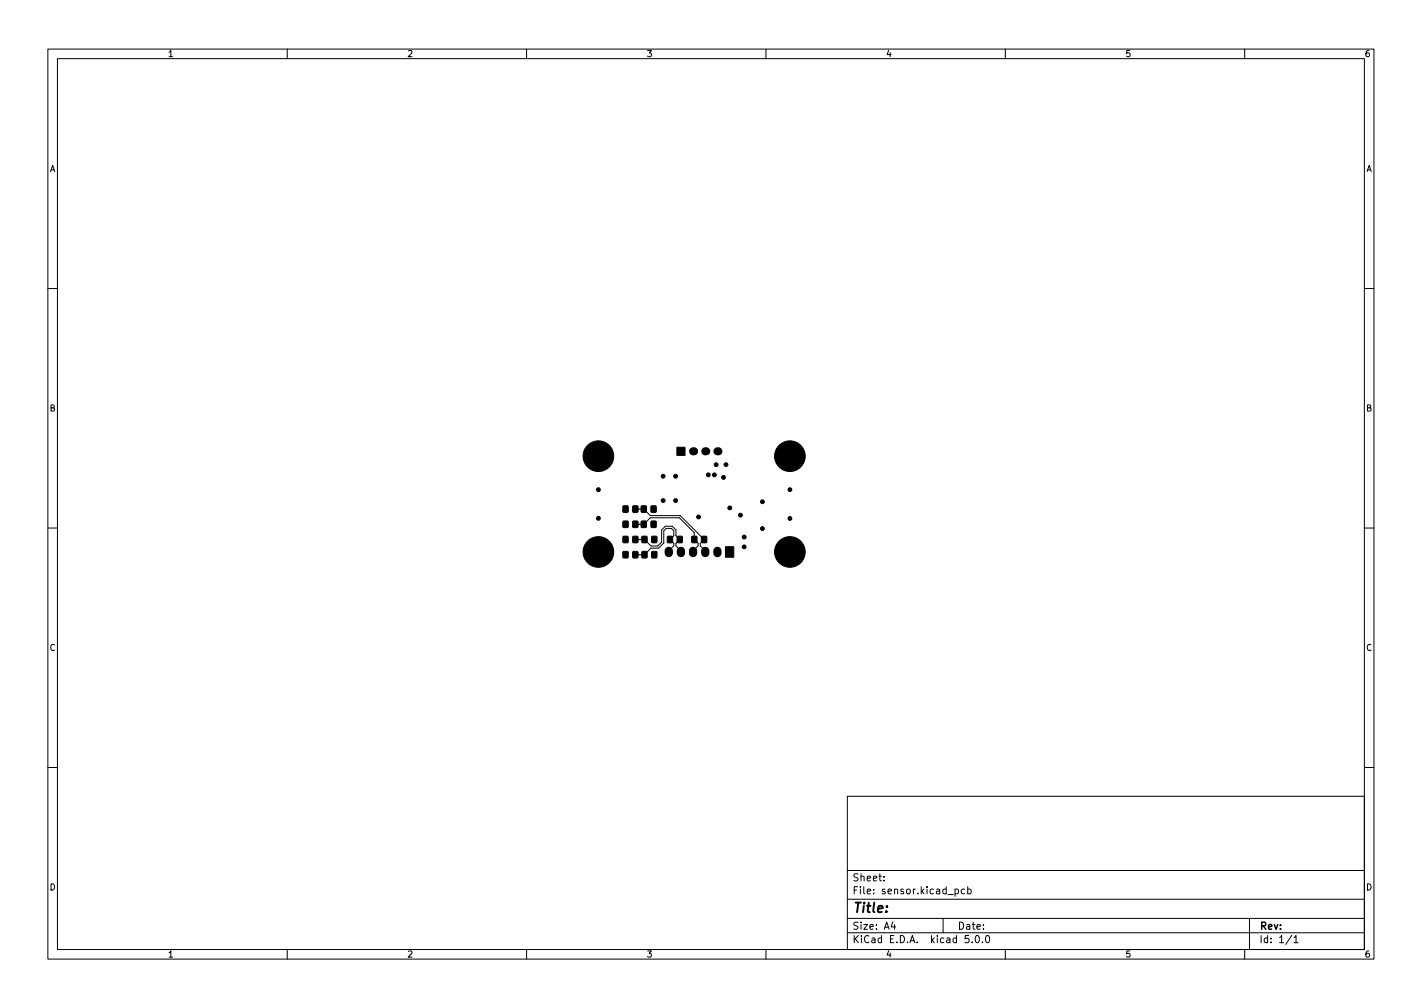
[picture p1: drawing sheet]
<svg xmlns="http://www.w3.org/2000/svg" width="297mm" height="210mm" viewBox="0 0 297 210" stroke-linecap="round" stroke-linejoin="round" font-family="sans-serif">
<defs><g id="words">
<text font-size="2.8" x="178" y="190.6">Title:</text>
<g font-size="2.1">
<text x="178" y="184">Sheet:</text>
<text x="178" y="186.7">File: sensor.kicad_pcb</text>
<text x="178" y="196.9">KiCad E.D.A. kicad 5.0.0</text>
<text x="178" y="194.1">Size: A4</text>
<text x="200" y="194.1">Date:</text>
<text x="263" y="194.1">Rev:</text>
<text x="263" y="196.9">Id: 1/1</text>
</g>
<g font-size="1.8">
<text x="35" y="11.9">1</text>
<text x="85" y="11.9">2</text>
<text x="135" y="11.9">3</text>
<text x="185" y="11.9">4</text>
<text x="235" y="11.9">5</text>
<text x="285" y="11.9">6</text>
<text x="10.3" y="35.9">A</text>
<text x="285.3" y="35.9">A</text>
<text x="10.3" y="85.9">B</text>
<text x="285.3" y="85.9">B</text>
<text x="10.3" y="135.9">C</text>
<text x="285.3" y="135.9">C</text>
<text x="10.3" y="185.9">D</text>
<text x="285.3" y="185.9">D</text>
<text x="35" y="199.9">1</text>
<text x="85" y="199.9">2</text>
<text x="135" y="199.9">3</text>
<text x="185" y="199.9">4</text>
<text x="235" y="199.9">5</text>
<text x="285" y="199.9">6</text>
</g>
</g></defs>
<g fill="none" stroke="#000" stroke-width=".21">
<path d="M10 10.2h277v190.1h-277zM12 12.2h273v186.1h-273zM60 10.2v2M110 10.2v2M160 10.2v2M210 10.2v2M260 10.2v2M10 60.2h2M285 60.2h2M10 110.2h2M134.5 106.3l1.3 1.4h6.3l5 4.9-.8 .8v.6l1 1v.2M134.5 109.5l1.3-1.4h6.1l3.1 3.1v1.4l.8 .8v.6l-1 1v.2"/>
<path d="M134.6 112.6l1.4 1.4h1.4l.8-.8v-2.6l.8-.7h1.4l.8 .7v1.2l.8 .8-.8 .8v.6l1 1v.2M139.7 115.2v-.2l1-1v-.6l-.8-.8 .8-.8v-1l-.5-.5h-1l-.5 .5v2.6l-1.1 1.1h-1.6l-1.4 1.3M285 110.2h2M10 160.2h2M177 166.3h108v32h-108zM285 160.2h2M60 198.3v2M110 198.3v2M160 198.3v2M177 194.8h108M177 191.8h108M177 187.8h108"/>
<path d="M177 181.8h108M184.6 183.8v.1M184.6 183v.1M186.5 192.5l-.4 1h1M186.9 193v1M197 191.8v3M199.5 185.7l.4-.1 .3 .3-.1 .7h-.6M199.5 185.6v1.5M201.5 185.7l-.4-.1-.3 .3 .1 .7h.6M202.1 185.7l.5-.1 .3 .3-.2 .7h-.6M202.1 185.1v1.5M202.4 195.3h-.8v.7l.2-.1 .5 .1 .1 .2v.5l-.3 .1-.5-.1"/>
<path d="M203.1 196.7v.1M203.9 195.4l.2-.1a.8 .8 0 0 1 .5 .8 .8 .8 0 0 1-.5 .7 1 1 0 0 1-.2-1.4zM205.2 196.7v.1M206 195.5l.2-.2a.8 .8 0 0 1 .5 .8 .8 .8 0 0 1-.5 .7l-.2-.1-.1-.4zM210 198.3v2M260 198.3v2M261 191.8v6.5M269.9 195.3l-1.3 1.9M270.3 195.8l.4-.5v1.5M270.3 196.8h.8"/>
</g>
<g fill="#000" stroke="#000" stroke-width=".21">
<path d="M141.4 93.4h1.7v1.7h-1.7zM130.2 105.7h1l-.1 1.2h-1zM130.2 108.8l1 .1-.1 1.2h-1zM130.2 112h1l-.1 1.3h-1zM130.2 115.2h1l-.1 1.3-1-.1zM132.2 105.7h1v1.2h-1zM132.2 108.8l1 .1v1.2h-1zM132.2 112h1v1.3h-1zM132.2 115.2h1v1.3l-1-.1zM134 105.7h1v1.2h-1zM134 108.8l1 .1v1.2h-1zM134.1 112h1v1.3h-1z"/>
<path d="M134.1 115.2h1v1.3l-1-.1zM136 105.7h1v1.2h-1zM136 108.8l1 .1v1.2h-1zM136.2 112h1v1.3h-1zM136.2 115.2h1v1.3l-1-.1zM139.4 112h1.1l-.1 1.3h-1zM141.5 112h1v1.3h-1zM144.5 112h1v1.3h-1zM146.6 112h1v1.3h-1zM151.5 114.1h1.8v2.2h-1.8z"/>
<circle cx="122.6" cy="95.2" r=".4"/>
<circle cx="123.3" cy="93.6" r=".4"/>
<circle cx="123.3" cy="96.9" r=".4"/>
<circle cx="125" cy="97.6" r=".4"/>
<circle cx="125" cy="92.8" r=".4"/>
<circle cx="125" cy="95.2" r="3.2"/>
<circle cx="126.7" cy="93.6" r=".4"/>
<circle cx="126.7" cy="96.9" r=".4"/>
<circle cx="127.4" cy="95.2" r=".4"/>
<circle cx="138.5" cy="99.4" r=".4"/>
<circle cx="141.1" cy="99.4" r=".4"/>
<circle cx="148" cy="99.1" r=".4"/>
<circle cx="149.2" cy="99.1" r=".4"/>
<circle cx="149.6" cy="97" r=".4"/>
<circle cx="151.1" cy="99.7" r=".4"/>
<circle cx="151.6" cy="97" r=".4"/>
<circle cx="162.6" cy="95.2" r=".4"/>
<circle cx="163.3" cy="93.6" r=".4"/>
<circle cx="163.3" cy="96.9" r=".4"/>
<circle cx="165" cy="97.6" r=".4"/>
<circle cx="165" cy="92.8" r=".4"/>
<circle cx="165" cy="95.2" r="3.2"/>
<circle cx="166.7" cy="93.6" r=".4"/>
<circle cx="166.7" cy="96.9" r=".4"/>
<circle cx="167.4" cy="95.2" r=".4"/>
<circle cx="122.6" cy="115.2" r=".4"/>
<circle cx="123.3" cy="113.6" r=".4"/>
<circle cx="123.3" cy="116.9" r=".4"/>
<circle cx="125" cy="102.2" r=".4"/>
<circle cx="125" cy="108.2" r=".4"/>
<circle cx="125" cy="117.6" r=".4"/>
<circle cx="125" cy="112.8" r=".4"/>
<circle cx="125" cy="115.2" r="3.2"/>
<circle cx="126.7" cy="113.6" r=".4"/>
<circle cx="126.7" cy="116.9" r=".4"/>
<circle cx="127.4" cy="115.2" r=".4"/>
<circle cx="130.7" cy="109.5" r=".4"/>
<circle cx="130.7" cy="106.3" r=".4"/>
<circle cx="130.7" cy="112.6" r=".4"/>
<circle cx="130.7" cy="115.8" r=".4"/>
<circle cx="136.5" cy="106.3" r=".4"/>
<circle cx="136.5" cy="109.5" r=".4"/>
<circle cx="136.7" cy="112.6" r=".4"/>
<circle cx="136.7" cy="115.8" r=".4"/>
<circle cx="138.5" cy="104.5" r=".4"/>
<circle cx="141.1" cy="104.5" r=".4"/>
<circle cx="145.9" cy="107.9" r=".4"/>
<circle cx="152.4" cy="106" r=".4"/>
<circle cx="154.7" cy="107.6" r=".4"/>
<circle cx="155.4" cy="112.1" r=".4"/>
<circle cx="155.4" cy="114.2" r=".4"/>
<circle cx="159.3" cy="110.4" r=".4"/>
<circle cx="159.3" cy="104.8" r=".4"/>
<circle cx="162.6" cy="115.2" r=".4"/>
<circle cx="163.3" cy="113.6" r=".4"/>
<circle cx="163.3" cy="116.9" r=".4"/>
<circle cx="165" cy="102.2" r=".4"/>
<circle cx="165" cy="117.6" r=".4"/>
<circle cx="165" cy="108.2" r=".4"/>
<circle cx="165" cy="112.8" r=".4"/>
<circle cx="165" cy="115.2" r="3.2"/>
<circle cx="166.7" cy="113.6" r=".4"/>
<circle cx="166.7" cy="116.9" r=".4"/>
<circle cx="167.4" cy="115.2" r=".4"/>
</g>
<path d="M139.7 115v.5M142.2 115v.5M144.8 115v.5M147.3 115v.5M149.9 115v.5" fill="none" stroke="#000" stroke-width="1.7"/>
<g fill="#000">
<circle cx="144.8" cy="94.2" r=".85"/>
<circle cx="147.3" cy="94.2" r=".85"/>
<circle cx="149.9" cy="94.2" r=".85"/>
</g>
<path d="M132.7 106.3h1.8M132.7 109.5h1.8M132.7 112.6h1.9M132.7 115.8h1.9" fill="none" stroke="#000" stroke-width=".25"/>
<use href="#words"/>
</svg>
